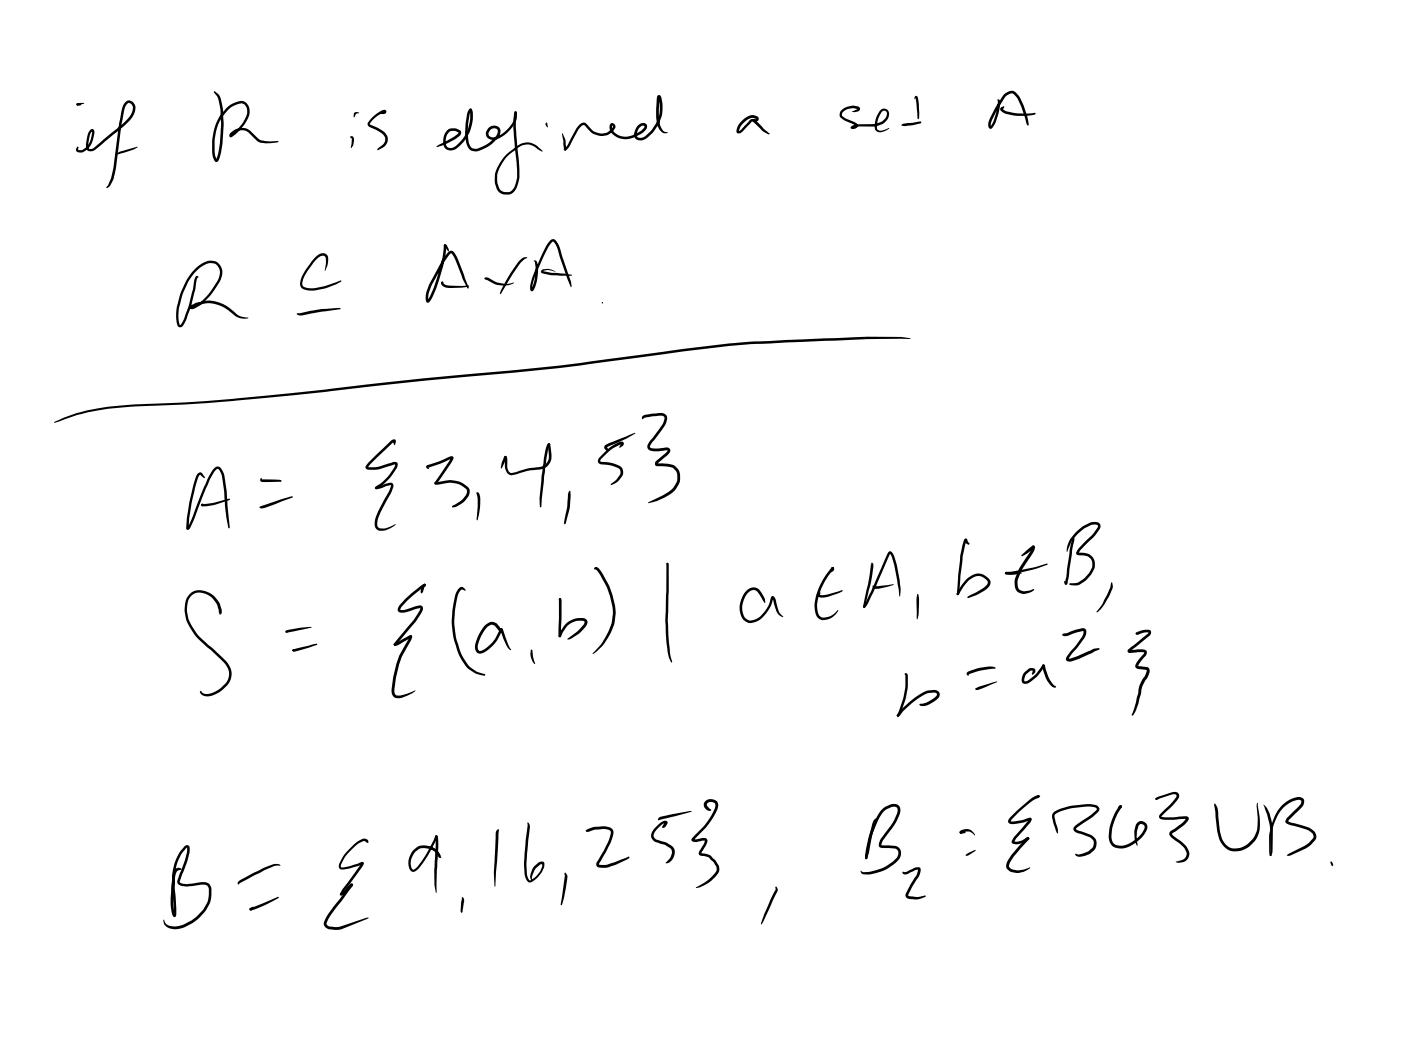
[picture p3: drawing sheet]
<svg xmlns="http://www.w3.org/2000/svg" width="108mm" height="81mm" viewBox="0 0 108 81" stroke-linecap="round" stroke-linejoin="round" font-family="sans-serif">
<g fill="#000">
<path d="M5.9 8l.1-.1 .1 .2h-.1zM5.9 8h.6l-.5 .1zM6.9 10a.22 .22 0 0 1 .3 0 .22 .22 0 0 1 .1 .3 1.29 1.29 0 0 1-1.3 1.4l-.1-.1 .1-.3h.1l-.1 .2h.4a1.59 1.59 0 0 0 .7-1.4 1.45 1.45 0 0 0-.3 1.1l.1 .3 .3-.1 2.3-1.9a1.77 1.77 0 0 0 .7-1.2l-.1-.3-.2-.1a1.11 1.11 0 0 0-.4 1l-.6 4.5-.4 .9-.3 .2v-.1l.4-.7 .1-.8 .6-4.1a1.07 1.07 0 0 1 .6-1.1l.4 .2a1.05 1.05 0 0 1-.4 1.5l-2.5 2.1a.45 .45 0 0 1-.6 .1 .45 .45 0 0 1-.2-.6l.2-.7zM5.9 8l.4 .1h-.3zM8.9 11.9l.4-.2 1.3-.4-.8 .4-.9 .2zM16.5 7l.4 .4a5.7 5.7 0 0 1 .3 2.3l-.1 1.4-.2 1.1a.23 .23 0 0 1-.2 .3 .23 .23 0 0 1-.2-.2l-.1-.2a4.7 4.7 0 0 1 .5-3l.6-.8a1.28 1.28 0 0 1 1.4-.4 1.11 1.11 0 0 1 0 1.6l-.2 .3a1.8 1.8 0 0 1-1 .8 .22 .22 0 0 1 .1-.4 1.23 1.23 0 0 1 1.2-.3l1.1 .9 1.4 .1-.7 .1h-.8l-.9-.8-.3-.2-.5 .1-.5 .4v-.1h.1a2.38 2.38 0 0 0 1.1-2l-.2-.4a1.31 1.31 0 0 0-1.2 .5 4 4 0 0 0-1 3.4l.1 .4h-.1l.3-1.3 .1-1.4a6 6 0 0 0-.2-2.1l-.3-.4zM27 10.5a.24 .24 0 0 1 .3 .1 .24 .24 0 0 1 0 .3l-.1 .3-.1 .2v-.6l-.1-.2zM27.3 8.7l.2-.1 .2 .1-.3 .1-.1 .2zM28.6 9.1a1.29 1.29 0 0 1 1.1-.6l.1 .1-.1 .1-.3 .1 .2-.2v.1l-.5 .2-.3 .3-.3 .3 .1 .1a1.55 1.55 0 0 1 1.3 1.1l-.2 .5-.6 .4v-.2l.4-.3a.57 .57 0 0 0-.2-.9l-1-.5a.49 .49 0 0 1 .3-.6zM34.5 10l.2-.1h.5l.3 .2v.3a4.3 4.3 0 0 1-1.8 .9l1.2-.7 .4-.4-.5-.1-.3 .2-.2 .6 .1 .3 .1 .2a.61 .61 0 0 0 .7-.3 2.9 2.9 0 0 0 1-2.6v-.1h.1a2.72 2.72 0 0 1-.9 2.9 .69 .69 0 0 1-.9 .2 .69 .69 0 0 1-.3-.9zM34.2 18.8h.2v.4l-.2 1.3-.6 1.7-.4 1a.19 .19 0 0 1-.3 .1 .19 .19 0 0 1-.1-.3v-.4l.3-.8 1.3-2.3a.31 .31 0 0 1 .6-.1l.3 .6 .8 2.2h-.1l-.4-.7-.5-1.5-.3-.5-.6 .7-.9 1.7-.3 .8v.5l-.1-.1 .5-.8 .3-.9 .4-1.5zM34.2 18.8l.2 .1 .2 .5-.4-.4z"/>
<path d="M36.2 8.4h.1l.1 .1-.2 .3-.1 .8-.1 .7 .1 .7a.53 .53 0 0 0 .3 .5 .53 .53 0 0 0 .6-.1 1.77 1.77 0 0 0 1.4-1.3l-.2-.2h-.3l-.3 .3 .1 .3a.9 .9 0 0 0 1.1-.3 1.59 1.59 0 0 0 .8-1.5l.1-.1a1.04 1.04 0 0 1-.1 1.1 1.97 1.97 0 0 1-1.8 1 .45 .45 0 0 1-.3-.6 .62 .62 0 0 1 .9-.3l.2 .3a2.13 2.13 0 0 1-1.9 1.6 .72 .72 0 0 1-.8-.8v-1.4l.1-.7zM39.7 8.6l.1 .1-.1 1.1 .2 1.7a6 6 0 0 1-.1 3l-.3 .4-.3 .1-.5-.1-.4-.3a2.25 2.25 0 0 1 .6-2.6l.6-.5a1.63 1.63 0 0 1 1.1-.5l.6 .1 .6 .6-.7-.4a1 1 0 0 0-.9-.1l-.3 .2a2.93 2.93 0 0 0-1.6 2.7l.2 .5 .3 .2h.5l.3-.3a3.2 3.2 0 0 0 .2-2.3l-.2-2.4zM40.1 20.1l.2-.2 .3-.1-.3 .2a10.9 10.9 0 0 0-1.7 2.6l-.1-.1 .5-.8zM42 9.5l.1-.1 .1 .1v.3l-.1-.1zM43.3 10.3l.3 .5v.5a.12 .12 0 0 1 0 .2 .12 .12 0 0 1-.2 0zM44.6 9.6l.2-.1a.37 .37 0 0 1 .5 .2l.4 .4a1 1 0 0 0 1.5-.3v-.1v.2a1.17 1.17 0 0 0 1.7 .4l.6-.3 .1-.2v-.1l-.4 .2-.1 .5v.2h.2l.4-.1a2.75 2.75 0 0 0 1-3h.1v.2a4.2 4.2 0 0 0 .1 2.1l.2 .3 .3 .1h-.3l-.3-.2a3.9 3.9 0 0 1-.2-2.4v-.2a.16 .16 0 0 1 .2-.1 .16 .16 0 0 1 .1 .2 2.93 2.93 0 0 1-1.2 3.2 .54 .54 0 0 1-.8-.1v-.4a.65 .65 0 0 1 .9-.7v.4a1.77 1.77 0 0 1-2.7 .3 .47 .47 0 0 1 0-.7l.3 .1a.45 .45 0 0 1-.3 .6 1.25 1.25 0 0 1-1.6-.1l-.5-.5-.2 .1-.2 .3-.8 1.3-.3 .3v-.2l.2-.2zM43.5 11.4l.1 .1v.1h-.1zM57.2 9.3a.78 .78 0 0 1 1.3-.2l-.1 .2h-.4l.2-.1a1.08 1.08 0 0 0-1.2 .8l-.1 .1 .8-.8a.27 .27 0 0 1 .5-.1l1.1 1.1-.1 .1-.4-.3-.8-.7-.8 .7a.26 .26 0 0 1-.4 .2 .26 .26 0 0 1 0-.5zM64.8 8.5l.3-.2a1.28 1.28 0 0 1 1.1-.1l.1 .2-.2 .2h-.5l.5-.2-.4-.1-.5 .2-.3 .2v.2l.1 .2 .8 .3a.28 .28 0 0 1 .2 .4 .28 .28 0 0 1-.4 0l.2-.2h.4l1.3-.1 .5-.1 .2-.3a.33 .33 0 0 0 .2-.3 .33 .33 0 0 0-.2-.3l-.2 .1a1.86 1.86 0 0 0-.4 1.3l.3 .2 .6-.2-.2 .2-.5 .1a.36 .36 0 0 1-.4-.3 1.84 1.84 0 0 1 .5-1.5h.3a.51 .51 0 0 1 .3 .4 .51 .51 0 0 1-.2 .5 1.59 1.59 0 0 1-1.1 .5l-1-.1-.5 .2v-.1l.2-.1-.9-.4-.3-.3v-.3zM69.5 9.6l1.4-.2h.1l-1.2 .3h-.3zM70.5 7.4l.2 .1 .1 .5v1.1v.1l-.2-1.7-.2 .1zM76.8 7.7a.25 .25 0 0 1 .3 .1 .25 .25 0 0 1 0 .3 2.54 2.54 0 0 1-.7 1.8 .37 .37 0 0 1-.2-.6l.5-1.1 .7-.9 .6-.3 .5 .4a5.7 5.7 0 0 1 .8 2.1l-.1 .2-.2-.6a3.3 3.3 0 0 0-.8-1.8l-.3-.1-.4 .3-.9 1.3-.3 .9a4 4 0 0 0 .6-1.9z"/>
<path d="M77.1 8.3l.2-.1h.1l-.1 .2 .8 .3h1.6l.1 .1a2.28 2.28 0 0 1-1.5 .1l-.6-.1a.47 .47 0 0 1-.6-.5zM4.2 32.5l1.7-.7a20.1 20.1 0 0 1 4.6-.6h.1a187.8 187.8 0 0 0 18.8-1.7l3.2-.3a278.9 278.9 0 0 0 20-2.3l5.2-.6 6.5-.2a36.8 36.8 0 0 1 5.8 0h-3.2l-8.8 .4a216.1 216.1 0 0 0-13 1.6l-15.7 1.6a199.9 199.9 0 0 1-20 1.7l-2.6 .4-2.6 .8zM15 20.7a1.37 1.37 0 0 1 1.7-.5 1.11 1.11 0 0 1 .2 1.6 3.9 3.9 0 0 1-2 2 .17 .17 0 0 1-.3-.1 .17 .17 0 0 1 .2-.2l.3-.2a2.83 2.83 0 0 1 3.2 .9l.3 .2 .5 .1a1.01 1.01 0 0 1-1.2-.3 2.62 2.62 0 0 0-2.7-.7l-.4 .2 .1-.1a4.5 4.5 0 0 0 2-2.6 .75 .75 0 0 0-.4-.7 .75 .75 0 0 0-.9 .2 4.3 4.3 0 0 0-1.6 2.6l-.2 1 .1 .9 .3-.4 .3-1 .5-2.1a.16 .16 0 0 1 .1-.2 .16 .16 0 0 1 .2 0l-.1 .1-.5 2.4-.4 .9-.3 .5a.23 .23 0 0 1-.4-.2v-.9a6 6 0 0 1 1.2-3.1zM15.5 38.9l.9-.1 1.3-.4v.1l-1.1 .4-.7 .1a.21 .21 0 0 1-.3 0 .21 .21 0 0 1-.1-.1zM15.5 38.8l.1 .1v.1h-.1zM15.5 38.8l.2 .1-.1 .1zM15.2 36.5h.1a.23 .23 0 0 1 .2-.1 .23 .23 0 0 1 .2 .2l.1 .2h-.1l-.3-.2-.1 .1-.2 .8-.3 1.3-.3 1.9h-.1l1.3-3.2 .6-1.2a.41 .41 0 0 1 .7-.3l.3 .7 .4 4h-.1l-.2-.9-.3-3.1-.3-.6-.3 .2-.3 .6-1.5 3.7a.17 .17 0 0 1-.2 .2 .17 .17 0 0 1-.2-.1l.3-2 .4-1.6zM20 39l1.8-.6 .7-.2 .1 .1-2.2 .8-.4 .1v-.1zM20.1 36.9v-.1l.1 .2h1.3l.2 .1h-.1h-1.3a.18 .18 0 0 1-.2 0 .18 .18 0 0 1 0-.2zM22.9 24.1l1.9-.3h1.5l-3.1 .5-.3-.1zM24.3 19.8a.58 .58 0 0 1 .9-.2l.1 .2v.4l-.3 .7 .1-1-.2-.2a.92 .92 0 0 0-.8 .6l-.7 1.1-.1 .4 .1 .3 .4 .1h.5l.8-.2 1.1-.4 .1 .1a3.9 3.9 0 0 1-2.7 .7l-.4-.2a.84 .84 0 0 1 .1-1zM28.9 37.5l1.1-.3a.25 .25 0 0 1 .3 .1 .25 .25 0 0 1 0 .3l-.1 .2a6.3 6.3 0 0 0-1.1 2.6l.2 .3a1.54 1.54 0 0 0 1.2-.3 1.55 1.55 0 0 1-1.3 .5l-.2-.1-.1-.3a2.13 2.13 0 0 1 .4-1.4l.7-1.2 .1-.5-1.1 .3h-.1z"/>
<path d="M28.6 35.4l1.5-1.4a.21 .21 0 0 1 .2-.1 .21 .21 0 0 1 .2 .2l-.1 .2-.1-.3 .1 .1-2.1 1.9h.7l1.1-.3a.31 .31 0 0 1 .5 0 .31 .31 0 0 1-.1 .4 4.1 4.1 0 0 1-1.4 1.6l-.2-.1 .1-.1a3.6 3.6 0 0 0 1.4-1.7l-.7 .2a2.31 2.31 0 0 1-1.5 .1 .33 .33 0 0 1 .2-.5zM32.9 35.9l1.7-.7a.2 .2 0 0 1 .3 0 .2 .2 0 0 1 0 .3l-1.3 1.8-.1-.1 1.2-1.9 .1 .1-.9 .4-.9 .2v.1l-.1-.1zM33.5 37.2l1.1-.2a1.79 1.79 0 0 1 1.6 .7v.4a1.79 1.79 0 0 1-1 .9l-.3 .1v-.1a2.17 2.17 0 0 0 1-.8l.1-.3-.1-.2a1.68 1.68 0 0 0-1.3-.5l-.9 .1h-.2zM34 21.7h.1v.1l.4 .2h1.7l-.6 .2h-.9a.57 .57 0 0 1-.7-.4zM36.7 37.9h.1a.44 .44 0 0 1 .2 .7v.7l-.2 .8zM37.4 21.4h.2l.4 .2a2.34 2.34 0 0 0 1.6 .2 1.84 1.84 0 0 1-1.6 0l-.6-.3zM37.3 21.4h.1l.1 .1h-.1zM38.9 35.2v-.1l.1 .1-.4 .9 .1-.4zM38.9 35.2h.2v.9l.3 .3 1.4-.3 1-.2 .2-.1 .3-.4-.1-1.1 .1-.1 .1 .1 .1 .7-.1 .7a.98 .98 0 0 1-.9 .5l-.9 .1-1.2 .3h-.2a.77 .77 0 0 1-.3-.7zM42.4 18.5a.37 .37 0 0 1 .6 .3l1 2.9v.4l-.2-.5-.9-2.6-.2-.4-.2 .1a12.6 12.6 0 0 0-1.5 3.4v.2h-.1l.1-.1a3.7 3.7 0 0 0 .2-2l-.1-.1h.2a1.06 1.06 0 0 1 .1 1v.2a1.49 1.49 0 0 1-.4 1.1h-.1a1.3 1.3 0 0 1 .2-1.2 10.3 10.3 0 0 1 1.3-2.7zM42.2 34.2h.1l.1 .1-.3 1.1-.4 3.7-.1-.7 .1-1.8 .3-1.9zM41.7 20.8l.6-.1 .5 .3-.6-.2-.3 .1-.1 .1v-.1l2.3 .3h-1.7l-.7-.2v-.1z"/>
<path d="M43.9 37.8l.1 .1v.1a5.1 5.1 0 0 1-.5 2.4 2.03 2.03 0 0 1 .2-1.3zM46.6 34.3l2.4-.9-.7 .4-1.5 .7 .1 .2v.1l-.3-.2zM46.7 34.7a1.66 1.66 0 0 1 1.3-.7l.1 .1-.1 .2-.2 .2v-.3h.1a3.2 3.2 0 0 0-1.6 1.2l-.1 .1 .1 .1 1 .1a.68 .68 0 0 1 .7 .9l-.4 .5-.5 .3v-.1l.3-.3 .4-.4v-.4l-.6-.3-.7-.1a.31 .31 0 0 1-.4-.1 .31 .31 0 0 1 .1-.4zM49.5 32.1l.7-.2 .9-.1a.49 .49 0 0 1 .2 .9l-1.2 1.7 .3 .2 1-.1 .2 .1a.48 .48 0 0 1-.3 .6l-.6 .6-.1-.1h.9l.5 .2 .3 .4 .1 .8a2 2 0 0 1-1.2 1.2l-.6 .3-.7 .1 1.6-.8 .4-.3 .3-.5-.1-.7-.2-.3-1.2-.2a.21 .21 0 0 1-.2-.1 .21 .21 0 0 1 0-.2l.9-.9-.8 .1a.52 .52 0 0 1-.7-.3l.1-.5 1.1-1.3 .1-.5-.2-.2h-.2l-1 .2-.3 .1zM14.6 45.8a1.54 1.54 0 0 1 2.3 .7l.2 .5-.1 .3h-.1l-.2-.7a1.39 1.39 0 0 0-1.9-.8 1.47 1.47 0 0 0-.3 1.5 3.7 3.7 0 0 0 1.1 2l1.6 1.4a1.4 1.4 0 0 1 .3 2.1 2.24 2.24 0 0 1-1.5 .9 .38 .38 0 0 1-.5-.5l.1 .2a.68 .68 0 0 0 .7 0 2.29 2.29 0 0 0 1.3-1.1 1.3 1.3 0 0 0-.5-1.4l-1.1-1a4.9 4.9 0 0 1-1.6-2 2.45 2.45 0 0 1 0-1.8zM22 48.6l1.2-.2 .8-.1-1.9 .5-.1-.1zM22 48.6l.2 .1h-.2zM22.6 50.1l1.5-.5h.4l-1.7 .6h-.2zM22.6 50.1h.1v.1h-.2zM22.6 50l.1 .1-.1 .1zM30.4 49.6l1.2-.7 .2 .1-1.2 .7a.14 .14 0 0 1-.2 .1 .14 .14 0 0 1 0-.2zM31.6 49l.1-.1 .1 .2-.3 .5a6.9 6.9 0 0 0-1.1 3.6l.1 .4a1.84 1.84 0 0 0 1.4-.3l.1-.1a1.9 1.9 0 0 1-1.2 .6 .53 .53 0 0 1-.6-.7 7.2 7.2 0 0 1 1.2-3.7z"/>
<path d="M32.6 45a.12 .12 0 0 1 .2 .1 .12 .12 0 0 1-.1 .1l-.2 .5-.1-.2zM32.6 45.1l.1-.1 .1 .1-.1 .1zM31.2 46.2l1.2-1.1a.21 .21 0 0 1 .4 0l-1.5 1.2-.4 .5v.2a1.85 1.85 0 0 0 1.1-.3h.4a.29 .29 0 0 1 .2 .2 .29 .29 0 0 1-.1 .3l-.5 .7-1.5 1.8h-.1l-.1-.1 1.6-1.8 .5-.9h-.3a1.91 1.91 0 0 1-1.3 .3 .36 .36 0 0 1 .1-.6zM35.4 45.3a.24 .24 0 0 1 .4 0l.1 .2h-.1l-.2-.1-.1 .1a3 3 0 0 0-.5 1.8 6 6 0 0 0 .7 3.4 2.17 2.17 0 0 0 1.6 1.2l.1 .1-.1 .1a2.32 2.32 0 0 1-1.9-1.5 6.6 6.6 0 0 1-.2-5zM37.4 48.2l.4-.3 .3 .1 .4 .3 .2 .4-.2-.1-.4-.4-.2-.1a2.12 2.12 0 0 0-1 2v.1a1.85 1.85 0 0 0 1.3-1.1l.3-.7h.2l.7 1.6a.18 .18 0 0 1-.2 .1 .18 .18 0 0 1-.1-.2l-.6-1.4h.2l-.3 .7a1.85 1.85 0 0 1-1.5 1.1h-.1a.97 .97 0 0 1 0-1.2zM41 50l.2 1.1a.23 .23 0 0 1-.2-.2l-.1-.5zM43.1 46.1h.1v.1h-.1zM43.6 48.1l.1-.1a1.16 1.16 0 0 1 1.6-.2l-.1 .3-.1 .3a2.37 2.37 0 0 1-1.3 .9l-.1-.1 .7-.5 .5-.5 .1-.3-.1-.1a1.48 1.48 0 0 0-1.5 .9l-.2 .4h-.1l.1-.5zM43.1 46.1h.1l.1 .2-.1 2.7-.1 .1-.1-.1zM45.8 43.7a.35 .35 0 0 1 .5 .3 5.2 5.2 0 0 1 1 4.2l-.1 .2a4.2 4.2 0 0 1-1.5 2 5.5 5.5 0 0 0 1.2-1.8 3.3 3.3 0 0 0 .2-2.2 5.9 5.9 0 0 0-1.1-2.4l-.1-.1-.1-.1zM51.4 43.4h.1v.1h-.2zM51.4 43.4h.1v.1v4.3v1.6l.2 1.7-.2-.8-.2-1.4z"/>
<path d="M57.5 45.5a.72 .72 0 0 1 .7-.2 .72 .72 0 0 1 .6 .6l.1 .3v.3l-.2-.4a.67 .67 0 0 0-.7-.6 1.47 1.47 0 0 0-.4 2.2 1.15 1.15 0 0 0 1.4-.6l.2-.5 .2-.5a.19 .19 0 0 1 .2-.2 .19 .19 0 0 1 .2 .3l.2 1 .3 .3-.2-.1-.2-.2-.4-1.1h.1l-.1 .3a1.94 1.94 0 0 1-1.8 1.6 1.42 1.42 0 0 1-.4-2.1zM63 45.8l.2-.2-.1 .3v-.1h.5l1.3-.3-1.1 .5a.64 .64 0 0 1-.8-.1zM64.1 43.7h.1l.1 .2-.3 .2v-.1zM64.1 43.7h.1v.2h-.1zM64.1 43.7h.1v.2a5.5 5.5 0 0 0-1.1 2.1l-.1 .5a.94 .94 0 0 0 .3 1.1h.2a1.65 1.65 0 0 0 1.1-.6 1.21 1.21 0 0 1-1.4 .7 1.14 1.14 0 0 1-.4-1.3 5.4 5.4 0 0 1 1.3-2.7zM68.5 42.5a.23 .23 0 0 1 .2 0 .23 .23 0 0 1 .1 .2l.3 .8 .2 1.2v1.2l-.4-2.3-.3-.9-1.3 2.9-.6 1.1a.12 .12 0 0 1-.1 .1 .12 .12 0 0 1-.1 0zM66.5 46.7h.1v.1h-.1zM67.2 43.4l.1 .2-.1 .8-.5 2.4h-.1l-.1-.1zM67.2 45.1l1.7-.1-1.3 .4-.3-.1zM69.5 54.6a4.5 4.5 0 0 1 2.1-1.4h.6l.2 .2v.2l-.4 .4-.6 .4a.47 .47 0 0 1-.6-.1l.6-.2 .6-.4 .2-.2-.2-.1a2.54 2.54 0 0 0-1.9 .9l-.7 .8a.14 .14 0 0 1-.2 .1 .14 .14 0 0 1-.1-.1zM69.1 55.1h.2v.1h-.2zM69.7 51.9a.15 .15 0 0 1 .2 0 .15 .15 0 0 1 .1 .2 6.3 6.3 0 0 1-.6 2.8l-.2 .3a.25 .25 0 0 1 0-.4h.1a6.1 6.1 0 0 0 .5-2.7z"/>
<path d="M70.7 45.8l.1 .7-.1 1.2-.1-1.6zM74.5 44.6a1.02 1.02 0 0 1 1-.4 1.02 1.02 0 0 1 .8 .8l-.1 .2-.3 .3-.7 .4-.6 .2-.1-.1 1.5-.9 .1-.2-.1-.2a.92 .92 0 0 0-1.5 .1l-.6 1h-.2l.3-.5zM73.7 45.7h.1l.1 .1-.1 .1zM74.3 41.5h.1l.1 .1-.3 1.2-.3 2.9-.1 .2-.1-.1 .3-2.9zM74.5 51.8h.1a3.8 3.8 0 0 1 2-.4l.1 .1-1.2 .2-.9 .3a.12 .12 0 0 1-.1 0 .12 .12 0 0 1 0-.2zM74.3 41.5l.2 .1 .2 .3-.1 .1-.2-.2zM75.2 53l1.6-.5-1.4 .7-.2-.1zM77.5 44.1l3.2-.6-1 .4-1.5 .3a.79 .79 0 0 1-.8 0zM77.5 44.1l1.2 .1-.9 .1-.3-.1zM78.7 42.8l.8-.7h.2v.1l-.5 .4-.4 .3zM78.9 51.8l.5-.3a.25 .25 0 0 1 .3 0 .25 .25 0 0 1 0 .4l-.1 .1-.1-.1 .1-.2h-.2l-.3 .3-.2 .5h.2a2.89 2.89 0 0 0 1.2-1.2l.2-.1v.2a2.9 2.9 0 0 1-1.4 1.3h-.3l-.1-.2 .1-.4zM79.5 42.1a.23 .23 0 0 1 .3 .1 .23 .23 0 0 1-.1 .3l-.9 1.4-.3 .7a.69 .69 0 0 0 .1 .9l.3 .1 .7-.2h.1l-.4 .3h-.6a.86 .86 0 0 1-.4-1.2l.3-.8 .9-1.5z"/>
<path d="M80.3 51.2l.2 .1 .3 1 .3 .4 .3 .2-.1 .1-.3-.2-.4-.4-.2-.7zM81.9 48.9l1-.4 .7-.1a.6 .6 0 0 1-.2 .9l-1.1 1.5 2-.8 .4-.1v.1l-2 .9a.3 .3 0 0 1-.4 .1 .3 .3 0 0 1-.1-.4l1.2-1.5 .1-.5-1.4 .4a.17 .17 0 0 1-.2-.1zM81.9 48.9h.1l-.1 .1zM82.9 41a1.85 1.85 0 0 1 1.6-.8l.3 .2-.1 .4-.4 .5-1.1 1.1-.1 .3v-.1h.1a1.02 1.02 0 0 1 1.1 .5l.1 .3-.1 .4a2.37 2.37 0 0 1-1.2 1.3h-.5l-.2-.1 .8-.2a2.19 2.19 0 0 0 1-1.1v-.4l-.2-.3a.94 .94 0 0 0-.9-.2 .22 .22 0 0 1-.2-.2 .22 .22 0 0 1 .1-.2l1.2-1.2 .4-.5v-.2l-.4-.1a3.1 3.1 0 0 0-2 2.1 1.9 1.9 0 0 1 .7-1.5zM82.7 41.4h.1v.2l-.5 3.3a.15 .15 0 0 1-.2 .2 .16 .16 0 0 1-.1-.3h.1v.1v-.1l.3-2.5zM85.7 44.9a1.58 1.58 0 0 1-.5 1.5l-.3 .5-.4 .3v-.1l.4-.5 .4-.8zM87.5 48.7h.1l.1 .1-.1-.1 .3-.1 .6-.1a.25 .25 0 0 1 .2 .2 .25 .25 0 0 1-.1 .3l-1.5 1.2-.1-.1 1-.1 .3 .1v.4l-.6 .8 .8 .1 .1 .3-.2 .5-.4 .7-.5 1.8-.2 .5-.1-.1 .3-1 .3-1.3 .6-1.2-.7-.1-.2-.1 .1-.4 .6-.7h-1.1a.2 .2 0 0 1-.2-.2 .2 .2 0 0 1 .2-.2l1.4-1.2h-.3l-.6 .2h-.1zM14.2 65.2l.2-.1a.21 .21 0 0 1 .2 .3l-.2 .9-.5 1.7 .5 .1 1.2-.1a.57 .57 0 0 1 .7 .5 3.1 3.1 0 0 1-2.7 3.1 .75 .75 0 0 1-1-.7 .59 .59 0 0 0 .6 .5h.4a2.88 2.88 0 0 0 2.5-2.9l-.1-.2-.2-.1-1.4 .1h-.4l-.3-.2v-.2l.7-2.2v-.4l-.1 .1a3.4 3.4 0 0 0-.8 2l.1 3a.18 .18 0 0 1-.2 .3 .18 .18 0 0 1-.2-.3 7.9 7.9 0 0 1 .1-2.7 .77 .77 0 0 1 .4-.8l.3 .1-.4 .2-.2 1.2a5.6 5.6 0 0 0 .1 2v.1h-.1l-.1-3.2a3.5 3.5 0 0 1 .9-2.1zM18.4 67.9l1.2-.7a4.6 4.6 0 0 1 1.9-.6l.1 .1h-.4l-.8 .3-2 1.2-.1-.2zM19.3 70l2.1-.9 .1 .1-1.8 .8-.4 .2zM19.3 70h.1v.1h-.1zM19.3 70l.2-.1h.1l-.3 .3z"/>
<path d="M26.2 68.8l.8-.7a.14 .14 0 0 1 .2 0 .14 .14 0 0 1-.1 .2l-1.6 2.2-.3 .6v.2a.8 .8 0 0 0 .8 .1l2.4-.7-2 .9a1.24 1.24 0 0 1-1.4-.2v-.3l.3-.7 1.7-2.2 .1 .1-.7 .7h-.1zM26.2 68.8l.2 .1-.1 .1h-.1zM27.9 66.4a.29 .29 0 0 1-.1 .5l-1.5 2.1a.27 .27 0 0 1 .1-.4zM27.2 65.1a.99 .99 0 0 1 1-.5l.1 .1a.13 .13 0 0 1 .1 .1 .13 .13 0 0 1-.1 .2 .13 .13 0 0 1-.1-.1l-.2-.1-.4 .2a3.9 3.9 0 0 0-1.3 1.6v.2h.1l1.5-.4 .1 .1-.4 .2-1 .3a.34 .34 0 0 1-.4 0 .34 .34 0 0 1 0-.5l.3-.6zM33.6 64.4l.1 .1h-.1zM33.6 64.4h.1l.1 .4-.2 4v-.1a5.1 5.1 0 0 1-.1-1.9zM31.8 65.5a1.29 1.29 0 0 1 2.2 .5v.1h-.1l-.4-.5-.5-.2a1.1 1.1 0 0 0-1.1 .4 1.1 1.1 0 0 0-.1 1.2h.1a2.36 2.36 0 0 0 .9-1.1l.8-1.5 .1 .1-.5 .9a3.6 3.6 0 0 1-1.3 1.8l-.3-.2a1.35 1.35 0 0 1 .2-1.5zM35.6 69.2h.1l.1 .2-.2 .9-.1-.2zM38.3 63.9h.2l-.4 4.4v-1.1l.1-3zM40.6 63.4h.1l.1 .1v.2l-.2 2.8v.9l.2 .4h.2a1.97 1.97 0 0 0 .8-1v-.2l-.5 .3-.3 .9-.1-.3 .2-.6 .4-.4 .3-.1a.34 .34 0 0 1 .1 .5l-.5 .7a.79 .79 0 0 1-.7 .4l-.1-.2-.2-.5a16.4 16.4 0 0 1 .2-3.6zM43.5 67.3l.1-.1 .1 .2v.2l-.2 1.6-.2 .6-.1-.1 .3-2.2zM45.2 64l.6-.3a2.1 2.1 0 0 1 1.2 .1h.1a.41 .41 0 0 1 .1 .5l-.2 .7-.9 1.6h.6l1.7-.6 .1 .1-1.1 .6a1.87 1.87 0 0 1-1.3 .1l-.1-.1v-.2l.8-1.6a1.04 1.04 0 0 0 .2-.9l-.5-.1h-.7l-.4 .2a.12 .12 0 0 1-.2 0 .12 .12 0 0 1 0-.1z"/>
<path d="M50.8 63l1.1-.3 1.4-.2-2.6 .7zM50.5 63.7l.1-.1a.6 .6 0 0 1 .8-.3v.1l-.1 .3-.2 .1-.1-.1 .2-.3h.1l-.3 .1-.4 .5-.2 .4 .1 .3 .8 .2a.82 .82 0 0 1 .6 1.2l-.4 .4h-.2a1.06 1.06 0 0 0 .5-.9l-.2-.2-.3-.3-1-.3a.66 .66 0 0 1 .2-1.1zM54.3 61.7l.4-.1h.3a.55 .55 0 0 1 .2 1 7.5 7.5 0 0 1-1.7 2.1h-.1l1-.1a.42 .42 0 0 1-.1 .6l-.3 .6 .7 .1 .2 .2a.92 .92 0 0 1 .3 1.3 2.17 2.17 0 0 1-1.6 1h.1a2.8 2.8 0 0 0 1.5-1.4l-.2-.5-.4-.4-.5-.1a.28 .28 0 0 1-.3-.3 .28 .28 0 0 1 .2-.3l.3-.6h-.2a.79 .79 0 0 1-.8 0v-.2a6.4 6.4 0 0 0 1.7-2.2l.1-.5-.4-.1-.2 .1v.1l.3 .4-.2 .1-.2-.1-.2-.3zM59.7 68.4l.1-.1 .1 .2v.2l-1.2 2.5 .2-.8 .9-1.8zM67.9 62.4l.7-.4 .4-.1 .2 .1a.62 .62 0 0 1 .1 .8l-.4 .7-.9 1.3-.1 .3 1.2 .1a.63 .63 0 0 1 .1 1.1 3.4 3.4 0 0 1-2.7 1.1l-.2-.3 .2 .1a3.7 3.7 0 0 0 2.6-1.1 .4 .4 0 0 0-.1-.7l-.9-.1a.32 .32 0 0 1-.4-.1 .32 .32 0 0 1 .1-.4v-.1a7.4 7.4 0 0 0 1.3-2.1v-.4h-.4a1.55 1.55 0 0 0-1 1l-.5 1.3-.3 1.4a.21 .21 0 0 1-.2 .3v-.4l.2-1.1a6.2 6.2 0 0 1 1-2.3zM67.4 63.2l.1-.1h.2l-.3 .4-.4 2.2-.3 .5v-.2l.3-1.5zM69.5 67.2h.4l.6-.3a.3 .3 0 0 1 .4 0 .3 .3 0 0 1 0 .4l-.9 1.7 .6 .1 .7-.1v.1a1.51 1.51 0 0 1-1.2 .2l-.3-.1v-.3l1-1.9h-.2l-.6 .3a.27 .27 0 0 1-.5-.1zM74 64l.2-.1a.69 .69 0 0 1 .9 .5l-.5-.3h-.4l-.2 .1-.1-.1zM74 64.1h.1v.1h-.2zM74 64.1h.4l-.4 .1zM74.4 65.9l.7-.4h.1l-.6 .4zM79.1 64.5h.2v.2h-.1z"/>
<path d="M79.1 64.5h.2v.2l-.4 .3a4.9 4.9 0 0 0-1.1 1.6v.2l.2 .2a1.89 1.89 0 0 0 1.3-.2l.1 .1a1.48 1.48 0 0 1-1.5 .3l-.3-.3v-.4a5.1 5.1 0 0 1 1.2-1.6zM79.3 63l.2 .1-.1 .3-1.3 1.4h.6l.5-.3h.1v.2l-.5 .2-.4 .2a.29 .29 0 0 1-.3 0 .29 .29 0 0 1-.1-.3l1.3-1.7v.1zM77.8 63l.1-.1a6.8 6.8 0 0 1 2-1.6h.2l.1 .1-.4 .1a7.2 7.2 0 0 0-1.8 1.6l-.1 .2 .8-.1 .7-.2 .1 .1-.1 .1-1.1 .3a.37 .37 0 0 1-.6-.2zM81.2 62.6a5.2 5.2 0 0 1 3.3-.6l.1 .1a.31 .31 0 0 1-.1 .6l-1.6 1.2 1.2 .4 .3 .3a.74 .74 0 0 1-.1 .9 1.5 1.5 0 0 1-1.1 .5h-.2a.11 .11 0 0 1-.1 0 .11 .11 0 0 1 .1-.2h.2a1.5 1.5 0 0 0 .9-.4l.2-.4-.1-.3-.2-.2-.9-.3a.34 .34 0 0 1-.4-.2 .34 .34 0 0 1 .2-.4l1.5-1.1 .1-.2-.1-.1a5.8 5.8 0 0 0-2.9 .4l-.3 .3 .3 1v.3l-.4-1.2v-.2zM86.2 62.2l.1-.2 .1 .2-.2 .1zM86.2 62.1h.2v.1a4 4 0 0 0-.8 2.3 .71 .71 0 0 0 1.1 .6 1.9 1.9 0 0 0 1.5-1.4l-.3-.2-.2 .2a2.36 2.36 0 0 0 0 1.4h-.1a2.07 2.07 0 0 1-.1-1.5l.1-.2 .3-.1h.3l.2 .2a1.12 1.12 0 0 1-.6 1.2 1.69 1.69 0 0 1-2 .5h-.1a1.64 1.64 0 0 1-.1-1.8l.3-.7zM89 61.5h.1l.1 .1h-.1zM89.1 61.5l1.3-.5 .3 .1 .2 .2a2.04 2.04 0 0 1-1 1.2l-.4 .4 .9 .1 .9-.1a.23 .23 0 0 1 .3 .2 .23 .23 0 0 1-.1 .2l-1.2 .9 .1 .2a2.81 2.81 0 0 1 1.2 1.2 .66 .66 0 0 1-.5 .8h-.5l.4-.1a.5 .5 0 0 0 .4-.7 2.95 2.95 0 0 0-1.2-1.1l-.1-.2 .1-.2 1.2-1-1.6 .1a.37 .37 0 0 1-.5-.3l.1-.2 .9-.9 .4-.5-.1-.1h-.3l-1.2 .4zM89.1 61.5l.1 .1h-.1zM93.6 61.9l.2 .4 .2 1.7a1.34 1.34 0 0 0 1.1 1.4 1.71 1.71 0 0 0 1.4-.7l.4-.8v-.9l-.1-.9 .1-.2 .2 1.6a2.05 2.05 0 0 1-1.4 2 1.44 1.44 0 0 1-1.9-1.4zM97.4 62a2.95 2.95 0 0 1 .7 2.4l-.1 1.2-.1 .4-.1-.1 .1-.9a6.2 6.2 0 0 0-.5-2.8zM98.8 62a1.44 1.44 0 0 1 1.6-.5 .53 .53 0 0 1-.2 .8l-1 1 .4 .1a3.5 3.5 0 0 1 1.6 .6 .52 .52 0 0 1 .1 .8l-.7 .6-1.2 .5h-.2l1.5-.8 .5-.6-.1-.3-.3-.2-1.1-.4a.54 .54 0 0 1-.7-.3l.2-.3 1-1 .1-.3-.3-.1a2.58 2.58 0 0 0-1.9 2.2l-.2 .6 .1 1.5-.1 .1-.1-.3v-1.1a4.2 4.2 0 0 1 1-2.6z"/>
<path d="M97.8 65.9l.1-.1 .1 .1-.1 .1zM102.5 66.4h.1l.1 .1v.2z"/>
<circle cx="42.3" cy="34.3" r=".1"/>
<circle cx="43.1" cy="49" r=".1"/>
<circle cx="80.4" cy="51.3" r=".11"/>
<circle cx="86.3" cy="62.2" r=".11"/>
</g>
<g fill="#000">
<path d="M46.4 23.3v.1z" fill-rule="evenodd"/>
<path d="M46.4 23.3h.1l-.1 .1z" fill-rule="evenodd"/>
<circle cx="46.4" cy="23.3" r=".04"/>
</g>
</svg>
